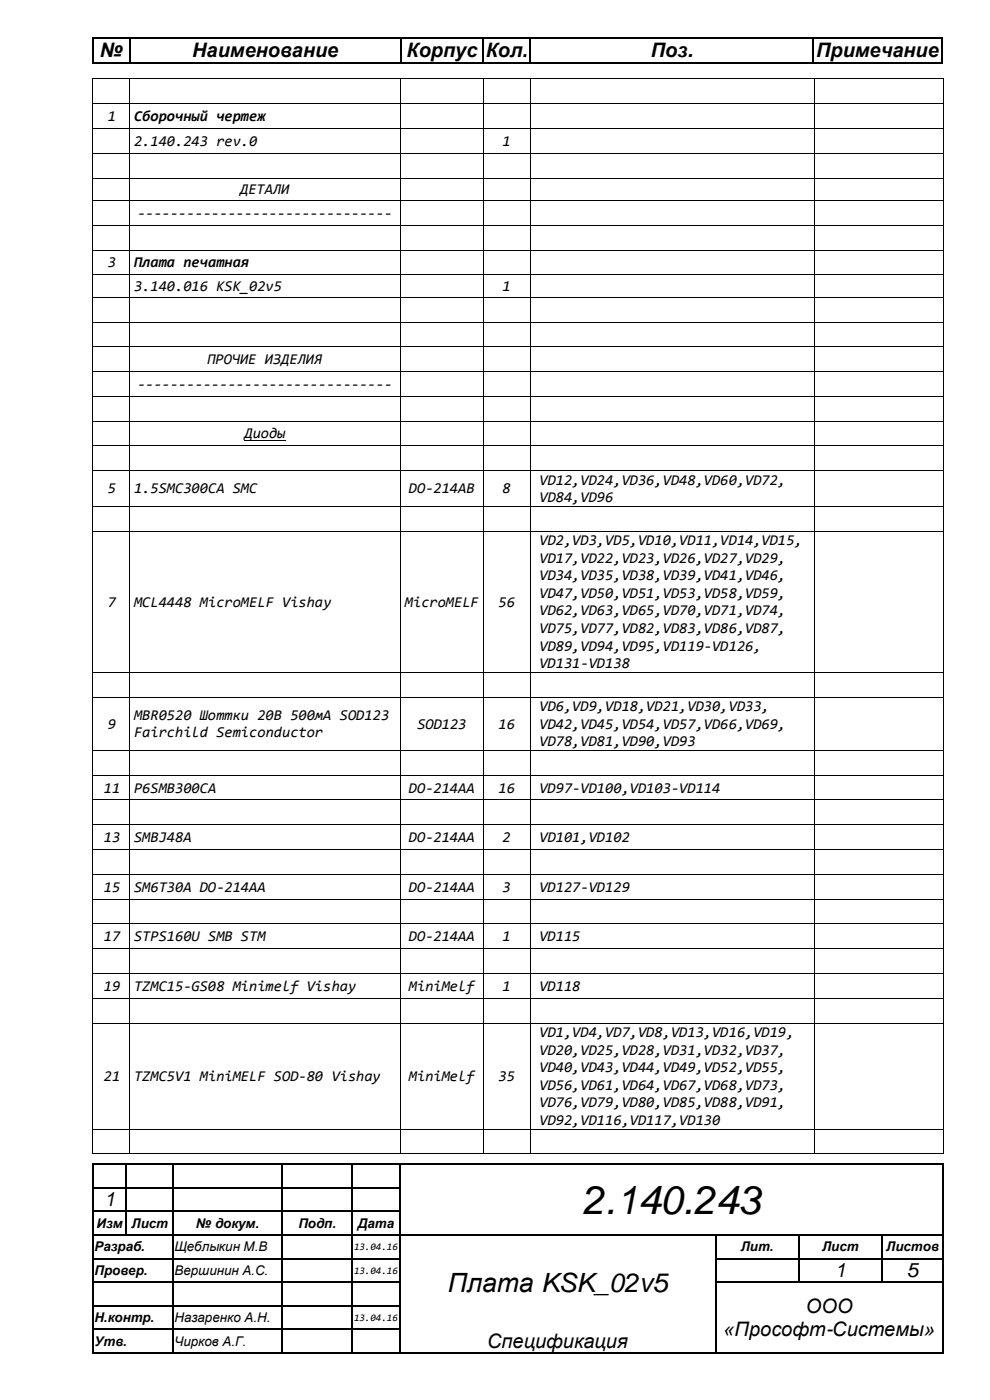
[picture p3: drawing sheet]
<svg xmlns="http://www.w3.org/2000/svg" width="210mm" height="297mm" viewBox="0 0 210 297" stroke-linecap="round" stroke-linejoin="round" font-family="sans-serif">
<defs><g id="words">
<text font-size="8.5" x="123.6" y="257.5">2.140.243</text>
<text font-size="5.6" x="95" y="274.1">Плата KSK_02v5</text>
<g font-size="4.2">
<text x="21.2" y="12.1">№</text>
<text x="40.8" y="12.1">Наименование</text>
<text x="86.3" y="12.1">Корпус</text>
<text x="103.1" y="12.1">Кол.</text>
<text x="138.1" y="12.1">Поз.</text>
<text x="173.1" y="12.1">Примечание</text>
<text x="22.1" y="256">1</text>
<text x="177.1" y="271">1</text>
<text x="192.4" y="271">5</text>
<text x="171" y="278.6">ООО</text>
<text x="103.4" y="286">Спецификация</text>
<text x="153.5" y="283.4">«Прософт-Системы»</text>
</g>
<g font-size="3.2">
<text x="22.9" y="25.7">1</text>
<text x="28.5" y="25.7">Сборочный чертеж</text>
<text x="28.5" y="30.9">2.140.243 rev.0</text>
<text x="106.6" y="30.9">1</text>
<text x="51" y="41.2">ДЕТАЛИ</text>
<text x="29.1" y="46.2">-------------------------------</text>
<text x="22.9" y="56.7">3</text>
<text x="28.5" y="56.7">Плата печатная</text>
<text x="28.5" y="61.7">3.140.016 KSK_02v5</text>
<text x="106.6" y="61.7">1</text>
<text x="44" y="77.2">ПРОЧИЕ ИЗДЕЛИЯ</text>
<text x="29.1" y="82.5">-------------------------------</text>
<text x="51.9" y="93">Диоды</text>
<text x="22.9" y="104.7">5</text>
<text x="28.5" y="104.7">1.5SMC300CA SMC</text>
<text x="86.8" y="104.7">DO-214AB</text>
<text x="106.6" y="104.7">8</text>
<text x="114.4" y="102.8">VD12,VD24,VD36,VD48,VD60,VD72,</text>
<text x="114.4" y="106.6">VD84,VD96</text>
<text x="114.4" y="115.7">VD2,VD3,VD5,VD10,VD11,VD14,VD15,</text>
<text x="114.4" y="119.4">VD17,VD22,VD23,VD26,VD27,VD29,</text>
<text x="114.4" y="123.1">VD34,VD35,VD38,VD39,VD41,VD46,</text>
<text x="22.9" y="128.7">7</text>
<text x="28.5" y="128.7">MCL4448 MicroMELF Vishay</text>
<text x="85.9" y="128.7">MicroMELF</text>
<text x="105.8" y="128.7">56</text>
<text x="114.4" y="126.8">VD47,VD50,VD51,VD53,VD58,VD59,</text>
<text x="114.4" y="130.6">VD62,VD63,VD65,VD70,VD71,VD74,</text>
<text x="114.4" y="134.3">VD75,VD77,VD82,VD83,VD86,VD87,</text>
<text x="114.4" y="138">VD89,VD94,VD95,VD119-VD126,</text>
<text x="114.4" y="141.7">VD131-VD138</text>
<text x="22.9" y="154.6">9</text>
<text x="28.5" y="152.8">MBR0520 Шоттки 20В 500мА SOD123</text>
<text x="88.5" y="154.6">SOD123</text>
<text x="105.8" y="154.6">16</text>
<text x="114.4" y="150.9">VD6,VD9,VD18,VD21,VD30,VD33,</text>
<text x="114.4" y="154.6">VD42,VD45,VD54,VD57,VD66,VD69,</text>
<text x="28.5" y="156.4">Fairchild Semiconductor</text>
<text x="114.4" y="158.3">VD78,VD81,VD90,VD93</text>
<text x="22.1" y="168.2">11</text>
<text x="28.5" y="168.2">P6SMB300CA</text>
<text x="86.8" y="168.2">DO-214AA</text>
<text x="105.8" y="168.2">16</text>
<text x="114.4" y="168.2">VD97-VD100,VD103-VD114</text>
<text x="22.1" y="178.7">13</text>
<text x="28.5" y="178.7">SMBJ48A</text>
<text x="86.8" y="178.7">DO-214AA</text>
<text x="106.6" y="178.7">2</text>
<text x="114.4" y="178.7">VD101,VD102</text>
<text x="22.1" y="189.2">15</text>
<text x="28.5" y="189.2">SM6T30A DO-214AA</text>
<text x="86.8" y="189.2">DO-214AA</text>
<text x="106.6" y="189.2">3</text>
<text x="114.4" y="189.2">VD127-VD129</text>
<text x="22.1" y="199.7">17</text>
<text x="28.5" y="199.7">STPS160U SMB STM</text>
<text x="86.8" y="199.7">DO-214AA</text>
<text x="106.6" y="199.7">1</text>
<text x="114.4" y="199.7">VD115</text>
<text x="22.1" y="210.2">19</text>
<text x="28.5" y="210.2">TZMC15-GS08 Minimelf Vishay</text>
<text x="86.8" y="210.2">MiniMelf</text>
<text x="106.6" y="210.2">1</text>
<text x="114.4" y="210.2">VD118</text>
<text x="114.4" y="220">VD1,VD4,VD7,VD8,VD13,VD16,VD19,</text>
<text x="114.4" y="223.8">VD20,VD25,VD28,VD31,VD32,VD37,</text>
<text x="114.4" y="227.5">VD40,VD43,VD44,VD49,VD52,VD55,</text>
<text x="22.1" y="229.4">21</text>
<text x="28.5" y="229.4">TZMC5V1 MiniMELF SOD-80 Vishay</text>
<text x="86.8" y="229.4">MiniMelf</text>
<text x="105.8" y="229.4">35</text>
<text x="114.4" y="231.2">VD56,VD61,VD64,VD67,VD68,VD73,</text>
<text x="114.4" y="234.9">VD76,VD79,VD80,VD85,VD88,VD91,</text>
<text x="114.4" y="238.6">VD92,VD116,VD117,VD130</text>
</g>
<g font-size="2.8">
<text x="20.5" y="260.5">Изм</text>
<text x="27.9" y="260.5">Лист</text>
<text x="41.6" y="260.5">№ докум.</text>
<text x="63.3" y="260.5">Подп.</text>
<text x="75.9" y="260.5">Дата</text>
<text x="20" y="265.5">Разраб.</text>
<text x="37" y="265.5">Щеблыкин М.В</text>
<text x="157.1" y="265.5">Лит.</text>
<text x="174.4" y="265.5">Лист</text>
<text x="188" y="265.5">Листов</text>
<text x="20" y="270.5">Провер.</text>
<text x="37" y="270.5">Вершинин А.С.</text>
<text x="20" y="280.5">Н.контр.</text>
<text x="37" y="280.5">Назаренко А.Н.</text>
<text x="20" y="285.5">Утв.</text>
<text x="37" y="285.5">Чирков А.Г.</text>
</g>
<g font-size="2.1">
<text x="75.1" y="265.2">13.04.16</text>
<text x="75.1" y="270.2">13.04.16</text>
<text x="75.1" y="280.2">13.04.16</text>
</g>
</g></defs>
<g fill="#000">
<path d="M19.6 8h.3v.3h-.3z" fill-rule="evenodd"/>
<path d="M19.6 8h.3v.3h-.3z" fill-rule="evenodd"/>
<path d="M19.6 13.2h.3v.2h-.3z" fill-rule="evenodd"/>
<path d="M19.6 13.2h.3v.2h-.3z" fill-rule="evenodd"/>
<path d="M19.6 16.6h.2v.2h-.2z" fill-rule="evenodd"/>
<path d="M19.6 16.6h.2v.2h-.2z" fill-rule="evenodd"/>
<path d="M27.4 16.6h.1v.2h-.1z" fill-rule="evenodd"/>
<path d="M27.4 8h.3v.3h-.3z" fill-rule="evenodd"/>
<path d="M27.4 13.2h.3v.2h-.3z" fill-rule="evenodd"/>
<path d="M84.9 8h.2v.3h-.2z" fill-rule="evenodd"/>
<path d="M84.9 13.2h.2v.2h-.2z" fill-rule="evenodd"/>
<path d="M84.9 16.6h.2v.2h-.2z" fill-rule="evenodd"/>
<path d="M102.4 8h.2v.3h-.2z" fill-rule="evenodd"/>
<path d="M102.4 13.2h.2v.2h-.2z" fill-rule="evenodd"/>
<path d="M102.4 16.6h.1v.2h-.1z" fill-rule="evenodd"/>
<path d="M112.4 8h.2v.3h-.2z" fill-rule="evenodd"/>
<path d="M112.4 13.2h.2v.2h-.2z" fill-rule="evenodd"/>
<path d="M112.4 16.6h.2v.2h-.2z" fill-rule="evenodd"/>
<path d="M172.4 8h.3v.3h-.3z" fill-rule="evenodd"/>
<path d="M172.4 13.2h.3v.2h-.3z" fill-rule="evenodd"/>
<path d="M172.7 16.6h.1v.2h-.1z" fill-rule="evenodd"/>
<path d="M199.6 8h.3v.3h-.3z" fill-rule="evenodd"/>
<path d="M199.6 8h.3v.3h-.3z" fill-rule="evenodd"/>
<path d="M199.6 13.2h.3v.2h-.3z" fill-rule="evenodd"/>
<path d="M199.6 13.2h.3v.2h-.3z" fill-rule="evenodd"/>
<path d="M200.1 16.6h.2v.2h-.2z" fill-rule="evenodd"/>
<path d="M200.1 16.6h.2v.2h-.2z" fill-rule="evenodd"/>
<path d="M19.6 21.9h.2v.2h-.2z" fill-rule="evenodd"/>
<path d="M19.6 27.2h.2v.2h-.2z" fill-rule="evenodd"/>
<path d="M19.6 32.4h.2v.2h-.2z" fill-rule="evenodd"/>
<path d="M19.6 37.7h.2v.2h-.2z" fill-rule="evenodd"/>
<path d="M27.4 21.9h.1v.2h-.1z" fill-rule="evenodd"/>
<path d="M27.4 27.2h.1v.2h-.1z" fill-rule="evenodd"/>
<path d="M27.4 32.4h.1v.2h-.1z" fill-rule="evenodd"/>
<path d="M27.4 37.7h.1v.2h-.1z" fill-rule="evenodd"/>
<path d="M84.9 21.9h.2v.2h-.2z" fill-rule="evenodd"/>
<path d="M84.9 27.2h.2v.2h-.2z" fill-rule="evenodd"/>
<path d="M84.9 32.4h.2v.2h-.2z" fill-rule="evenodd"/>
<path d="M84.9 37.7h.2v.2h-.2z" fill-rule="evenodd"/>
<path d="M102.4 21.9h.1v.2h-.1z" fill-rule="evenodd"/>
<path d="M102.4 27.2h.1v.2h-.1z" fill-rule="evenodd"/>
<path d="M102.4 32.4h.1v.2h-.1z" fill-rule="evenodd"/>
<path d="M102.4 37.7h.1v.2h-.1z" fill-rule="evenodd"/>
<path d="M112.4 21.9h.2v.2h-.2z" fill-rule="evenodd"/>
<path d="M112.4 27.2h.2v.2h-.2z" fill-rule="evenodd"/>
<path d="M112.4 32.4h.2v.2h-.2z" fill-rule="evenodd"/>
<path d="M112.4 37.7h.2v.2h-.2z" fill-rule="evenodd"/>
<path d="M172.7 21.9h.1v.2h-.1z" fill-rule="evenodd"/>
<path d="M172.7 27.2h.1v.2h-.1z" fill-rule="evenodd"/>
<path d="M172.7 32.4h.1v.2h-.1z" fill-rule="evenodd"/>
<path d="M172.7 37.7h.1v.2h-.1z" fill-rule="evenodd"/>
<path d="M200.1 21.9h.2v.2h-.2z" fill-rule="evenodd"/>
<path d="M200.1 27.2h.2v.2h-.2z" fill-rule="evenodd"/>
<path d="M200.1 32.4h.2v.2h-.2z" fill-rule="evenodd"/>
<path d="M200.1 37.7h.2v.2h-.2z" fill-rule="evenodd"/>
<path d="M19.6 42.4h.2v.2h-.2z" fill-rule="evenodd"/>
<path d="M19.6 47.7h.2v.2h-.2z" fill-rule="evenodd"/>
<path d="M19.6 53h.2v.1h-.2z" fill-rule="evenodd"/>
<path d="M19.6 58.2h.2v.2h-.2z" fill-rule="evenodd"/>
<path d="M27.4 42.4h.1v.2h-.1z" fill-rule="evenodd"/>
<path d="M27.4 47.7h.1v.2h-.1z" fill-rule="evenodd"/>
<path d="M27.4 53h.1v.1h-.1z" fill-rule="evenodd"/>
<path d="M27.4 58.2h.1v.2h-.1z" fill-rule="evenodd"/>
<path d="M84.9 42.4h.2v.2h-.2z" fill-rule="evenodd"/>
<path d="M84.9 47.7h.2v.2h-.2z" fill-rule="evenodd"/>
<path d="M84.9 53h.2v.1h-.2z" fill-rule="evenodd"/>
<path d="M84.9 58.2h.2v.2h-.2z" fill-rule="evenodd"/>
<path d="M102.4 42.4h.1v.2h-.1z" fill-rule="evenodd"/>
<path d="M102.4 47.7h.1v.2h-.1z" fill-rule="evenodd"/>
<path d="M102.4 53h.1v.1h-.1z" fill-rule="evenodd"/>
<path d="M102.4 58.2h.1v.2h-.1z" fill-rule="evenodd"/>
<path d="M112.4 42.4h.2v.2h-.2z" fill-rule="evenodd"/>
<path d="M112.4 47.7h.2v.2h-.2z" fill-rule="evenodd"/>
<path d="M112.4 53h.2v.1h-.2z" fill-rule="evenodd"/>
<path d="M112.4 58.2h.2v.2h-.2z" fill-rule="evenodd"/>
<path d="M172.7 42.4h.1v.2h-.1z" fill-rule="evenodd"/>
<path d="M172.7 47.7h.1v.2h-.1z" fill-rule="evenodd"/>
<path d="M172.7 53h.1v.1h-.1z" fill-rule="evenodd"/>
<path d="M172.7 58.2h.1v.2h-.1z" fill-rule="evenodd"/>
<path d="M200.1 42.4h.2v.2h-.2z" fill-rule="evenodd"/>
<path d="M200.1 47.7h.2v.2h-.2z" fill-rule="evenodd"/>
<path d="M200.1 53h.2v.1h-.2z" fill-rule="evenodd"/>
<path d="M200.1 58.2h.2v.2h-.2z" fill-rule="evenodd"/>
<path d="M19.6 63h.2v.1h-.2z" fill-rule="evenodd"/>
<path d="M19.6 68.2h.2v.2h-.2z" fill-rule="evenodd"/>
<path d="M19.6 73.5h.2v.2h-.2z" fill-rule="evenodd"/>
<path d="M19.6 78.7h.2v.2h-.2z" fill-rule="evenodd"/>
<path d="M27.4 63h.1v.1h-.1z" fill-rule="evenodd"/>
<path d="M27.4 68.2h.1v.2h-.1z" fill-rule="evenodd"/>
<path d="M27.4 73.5h.1v.2h-.1z" fill-rule="evenodd"/>
<path d="M27.4 78.7h.1v.2h-.1z" fill-rule="evenodd"/>
<path d="M84.9 63h.2v.1h-.2z" fill-rule="evenodd"/>
<path d="M84.9 68.2h.2v.2h-.2z" fill-rule="evenodd"/>
<path d="M84.9 73.5h.2v.2h-.2z" fill-rule="evenodd"/>
<path d="M84.9 78.7h.2v.2h-.2z" fill-rule="evenodd"/>
<path d="M102.4 63h.1v.1h-.1z" fill-rule="evenodd"/>
<path d="M102.4 68.2h.1v.2h-.1z" fill-rule="evenodd"/>
<path d="M102.4 73.5h.1v.2h-.1z" fill-rule="evenodd"/>
<path d="M102.4 78.7h.1v.2h-.1z" fill-rule="evenodd"/>
<path d="M112.4 63h.2v.1h-.2z" fill-rule="evenodd"/>
<path d="M112.4 68.2h.2v.2h-.2z" fill-rule="evenodd"/>
<path d="M112.4 73.5h.2v.2h-.2z" fill-rule="evenodd"/>
<path d="M112.4 78.7h.2v.2h-.2z" fill-rule="evenodd"/>
<path d="M172.7 63h.1v.1h-.1z" fill-rule="evenodd"/>
<path d="M172.7 68.2h.1v.2h-.1z" fill-rule="evenodd"/>
<path d="M172.7 73.5h.1v.2h-.1z" fill-rule="evenodd"/>
<path d="M172.7 78.7h.1v.2h-.1z" fill-rule="evenodd"/>
<path d="M200.1 63h.2v.1h-.2z" fill-rule="evenodd"/>
<path d="M200.1 68.2h.2v.2h-.2z" fill-rule="evenodd"/>
<path d="M200.1 73.5h.2v.2h-.2z" fill-rule="evenodd"/>
<path d="M200.1 78.7h.2v.2h-.2z" fill-rule="evenodd"/>
<path d="M19.6 84h.2v.2h-.2z" fill-rule="evenodd"/>
<path d="M19.6 89.3h.2v.1h-.2z" fill-rule="evenodd"/>
<path d="M19.6 94.5h.2v.2h-.2z" fill-rule="evenodd"/>
<path d="M19.6 99.8h.2v.2h-.2z" fill-rule="evenodd"/>
<path d="M27.4 84h.1v.2h-.1z" fill-rule="evenodd"/>
<path d="M27.4 89.3h.1v.1h-.1z" fill-rule="evenodd"/>
<path d="M27.4 94.5h.1v.2h-.1z" fill-rule="evenodd"/>
<path d="M27.4 99.8h.1v.2h-.1z" fill-rule="evenodd"/>
<path d="M84.9 84h.2v.2h-.2z" fill-rule="evenodd"/>
<path d="M84.9 89.3h.2v.1h-.2z" fill-rule="evenodd"/>
<path d="M84.9 94.5h.2v.2h-.2z" fill-rule="evenodd"/>
<path d="M84.9 99.8h.2v.2h-.2z" fill-rule="evenodd"/>
<path d="M102.4 84h.1v.2h-.1z" fill-rule="evenodd"/>
<path d="M102.4 89.3h.1v.1h-.1z" fill-rule="evenodd"/>
<path d="M102.4 94.5h.1v.2h-.1z" fill-rule="evenodd"/>
<path d="M102.4 99.8h.1v.2h-.1z" fill-rule="evenodd"/>
<path d="M112.4 84h.2v.2h-.2z" fill-rule="evenodd"/>
<path d="M112.4 89.3h.2v.1h-.2z" fill-rule="evenodd"/>
<path d="M112.4 94.5h.2v.2h-.2z" fill-rule="evenodd"/>
<path d="M112.4 99.8h.2v.2h-.2z" fill-rule="evenodd"/>
<path d="M172.7 84h.1v.2h-.1z" fill-rule="evenodd"/>
<path d="M172.7 89.3h.1v.1h-.1z" fill-rule="evenodd"/>
<path d="M172.7 94.5h.1v.2h-.1z" fill-rule="evenodd"/>
<path d="M172.7 99.8h.1v.2h-.1z" fill-rule="evenodd"/>
<path d="M200.1 84h.2v.2h-.2z" fill-rule="evenodd"/>
<path d="M200.1 89.3h.2v.1h-.2z" fill-rule="evenodd"/>
<path d="M200.1 94.5h.2v.2h-.2z" fill-rule="evenodd"/>
<path d="M200.1 99.8h.2v.2h-.2z" fill-rule="evenodd"/>
<path d="M19.6 107.4h.2v.1h-.2z" fill-rule="evenodd"/>
<path d="M19.6 112.7h.2v.1h-.2z" fill-rule="evenodd"/>
<path d="M27.4 107.4h.1v.1h-.1z" fill-rule="evenodd"/>
<path d="M27.4 112.7h.1v.1h-.1z" fill-rule="evenodd"/>
<path d="M84.9 107.4h.2v.1h-.2z" fill-rule="evenodd"/>
<path d="M84.9 112.7h.2v.1h-.2z" fill-rule="evenodd"/>
<path d="M102.4 107.4h.1v.1h-.1z" fill-rule="evenodd"/>
<path d="M102.4 112.7h.1v.1h-.1z" fill-rule="evenodd"/>
<path d="M112.4 107.4h.2v.1h-.2z" fill-rule="evenodd"/>
<path d="M112.4 112.7h.2v.1h-.2z" fill-rule="evenodd"/>
<path d="M172.7 107.4h.1v.1h-.1z" fill-rule="evenodd"/>
<path d="M172.7 112.7h.1v.1h-.1z" fill-rule="evenodd"/>
<path d="M200.1 107.4h.2v.1h-.2z" fill-rule="evenodd"/>
<path d="M200.1 112.7h.2v.1h-.2z" fill-rule="evenodd"/>
<path d="M19.6 142.6h.2v.1h-.2z" fill-rule="evenodd"/>
<path d="M19.6 147.8h.2v.2h-.2z" fill-rule="evenodd"/>
<path d="M19.6 159.2h.2v.1h-.2z" fill-rule="evenodd"/>
<path d="M27.4 142.6h.1v.1h-.1z" fill-rule="evenodd"/>
<path d="M27.4 147.8h.1v.2h-.1z" fill-rule="evenodd"/>
<path d="M27.4 159.2h.1v.1h-.1z" fill-rule="evenodd"/>
<path d="M84.9 142.6h.2v.1h-.2z" fill-rule="evenodd"/>
<path d="M84.9 147.8h.2v.2h-.2z" fill-rule="evenodd"/>
<path d="M84.9 159.2h.2v.1h-.2z" fill-rule="evenodd"/>
<path d="M102.4 142.6h.1v.1h-.1z" fill-rule="evenodd"/>
<path d="M102.4 147.8h.1v.2h-.1z" fill-rule="evenodd"/>
<path d="M102.4 159.2h.1v.1h-.1z" fill-rule="evenodd"/>
<path d="M112.4 142.6h.2v.1h-.2z" fill-rule="evenodd"/>
<path d="M112.4 147.8h.2v.2h-.2z" fill-rule="evenodd"/>
<path d="M112.4 159.2h.2v.1h-.2z" fill-rule="evenodd"/>
<path d="M172.7 142.6h.1v.1h-.1z" fill-rule="evenodd"/>
<path d="M172.7 147.8h.1v.2h-.1z" fill-rule="evenodd"/>
<path d="M172.7 159.2h.1v.1h-.1z" fill-rule="evenodd"/>
<path d="M200.1 142.6h.2v.1h-.2z" fill-rule="evenodd"/>
<path d="M200.1 147.8h.2v.2h-.2z" fill-rule="evenodd"/>
<path d="M200.1 159.2h.2v.1h-.2z" fill-rule="evenodd"/>
<path d="M19.6 164.4h.2v.2h-.2z" fill-rule="evenodd"/>
<path d="M19.6 169.7h.2v.1h-.2z" fill-rule="evenodd"/>
<path d="M19.6 174.9h.2v.2h-.2z" fill-rule="evenodd"/>
<path d="M27.4 164.4h.1v.2h-.1z" fill-rule="evenodd"/>
<path d="M27.4 169.7h.1v.1h-.1z" fill-rule="evenodd"/>
<path d="M27.4 174.9h.1v.2h-.1z" fill-rule="evenodd"/>
<path d="M84.9 164.4h.2v.2h-.2z" fill-rule="evenodd"/>
<path d="M84.9 169.7h.2v.1h-.2z" fill-rule="evenodd"/>
<path d="M84.9 174.9h.2v.2h-.2z" fill-rule="evenodd"/>
<path d="M102.4 164.4h.1v.2h-.1z" fill-rule="evenodd"/>
<path d="M102.4 169.7h.1v.1h-.1z" fill-rule="evenodd"/>
<path d="M102.4 174.9h.1v.2h-.1z" fill-rule="evenodd"/>
<path d="M112.4 164.4h.2v.2h-.2z" fill-rule="evenodd"/>
<path d="M112.4 169.7h.2v.1h-.2z" fill-rule="evenodd"/>
<path d="M112.4 174.9h.2v.2h-.2z" fill-rule="evenodd"/>
<path d="M172.7 164.4h.1v.2h-.1z" fill-rule="evenodd"/>
<path d="M172.7 169.7h.1v.1h-.1z" fill-rule="evenodd"/>
<path d="M172.7 174.9h.1v.2h-.1z" fill-rule="evenodd"/>
<path d="M200.1 164.4h.2v.2h-.2z" fill-rule="evenodd"/>
<path d="M200.1 169.7h.2v.1h-.2z" fill-rule="evenodd"/>
<path d="M200.1 174.9h.2v.2h-.2z" fill-rule="evenodd"/>
<path d="M19.6 180.2h.2v.2h-.2z" fill-rule="evenodd"/>
<path d="M19.6 185.4h.2v.2h-.2z" fill-rule="evenodd"/>
<path d="M19.6 190.7h.2v.2h-.2z" fill-rule="evenodd"/>
<path d="M19.6 196h.2v.1h-.2z" fill-rule="evenodd"/>
<path d="M27.4 180.2h.1v.2h-.1z" fill-rule="evenodd"/>
<path d="M27.4 185.4h.1v.2h-.1z" fill-rule="evenodd"/>
<path d="M27.4 190.7h.1v.2h-.1z" fill-rule="evenodd"/>
<path d="M27.4 196h.1v.1h-.1z" fill-rule="evenodd"/>
<path d="M84.9 180.2h.2v.2h-.2z" fill-rule="evenodd"/>
<path d="M84.9 185.4h.2v.2h-.2z" fill-rule="evenodd"/>
<path d="M84.9 190.7h.2v.2h-.2z" fill-rule="evenodd"/>
<path d="M84.9 196h.2v.1h-.2z" fill-rule="evenodd"/>
<path d="M102.4 180.2h.1v.2h-.1z" fill-rule="evenodd"/>
<path d="M102.4 185.4h.1v.2h-.1z" fill-rule="evenodd"/>
<path d="M102.4 190.7h.1v.2h-.1z" fill-rule="evenodd"/>
<path d="M102.4 196h.1v.1h-.1z" fill-rule="evenodd"/>
<path d="M112.4 180.2h.2v.2h-.2z" fill-rule="evenodd"/>
<path d="M112.4 185.4h.2v.2h-.2z" fill-rule="evenodd"/>
<path d="M112.4 190.7h.2v.2h-.2z" fill-rule="evenodd"/>
<path d="M112.4 196h.2v.1h-.2z" fill-rule="evenodd"/>
<path d="M172.7 180.2h.1v.2h-.1z" fill-rule="evenodd"/>
<path d="M172.7 185.4h.1v.2h-.1z" fill-rule="evenodd"/>
<path d="M172.7 190.7h.1v.2h-.1z" fill-rule="evenodd"/>
<path d="M172.7 196h.1v.1h-.1z" fill-rule="evenodd"/>
<path d="M200.1 180.2h.2v.2h-.2z" fill-rule="evenodd"/>
<path d="M200.1 185.4h.2v.2h-.2z" fill-rule="evenodd"/>
<path d="M200.1 190.7h.2v.2h-.2z" fill-rule="evenodd"/>
<path d="M200.1 196h.2v.1h-.2z" fill-rule="evenodd"/>
<path d="M19.6 201.2h.2v.2h-.2z" fill-rule="evenodd"/>
<path d="M19.6 206.5h.2v.2h-.2z" fill-rule="evenodd"/>
<path d="M19.6 211.7h.2v.2h-.2z" fill-rule="evenodd"/>
<path d="M19.6 217h.2v.2h-.2z" fill-rule="evenodd"/>
<path d="M27.4 201.2h.1v.2h-.1z" fill-rule="evenodd"/>
<path d="M27.4 206.5h.1v.2h-.1z" fill-rule="evenodd"/>
<path d="M27.4 211.7h.1v.2h-.1z" fill-rule="evenodd"/>
<path d="M27.4 217h.1v.2h-.1z" fill-rule="evenodd"/>
<path d="M84.9 201.2h.2v.2h-.2z" fill-rule="evenodd"/>
<path d="M84.9 206.5h.2v.2h-.2z" fill-rule="evenodd"/>
<path d="M84.9 211.7h.2v.2h-.2z" fill-rule="evenodd"/>
<path d="M84.9 217h.2v.2h-.2z" fill-rule="evenodd"/>
<path d="M102.4 201.2h.1v.2h-.1z" fill-rule="evenodd"/>
<path d="M102.4 206.5h.1v.2h-.1z" fill-rule="evenodd"/>
<path d="M102.4 211.7h.1v.2h-.1z" fill-rule="evenodd"/>
<path d="M102.4 217h.1v.2h-.1z" fill-rule="evenodd"/>
<path d="M112.4 201.2h.2v.2h-.2z" fill-rule="evenodd"/>
<path d="M112.4 206.5h.2v.2h-.2z" fill-rule="evenodd"/>
<path d="M112.4 211.7h.2v.2h-.2z" fill-rule="evenodd"/>
<path d="M112.4 217h.2v.2h-.2z" fill-rule="evenodd"/>
<path d="M172.7 201.2h.1v.2h-.1z" fill-rule="evenodd"/>
<path d="M172.7 206.5h.1v.2h-.1z" fill-rule="evenodd"/>
<path d="M172.7 211.7h.1v.2h-.1z" fill-rule="evenodd"/>
<path d="M172.7 217h.1v.2h-.1z" fill-rule="evenodd"/>
<path d="M200.1 201.2h.2v.2h-.2z" fill-rule="evenodd"/>
<path d="M200.1 206.5h.2v.2h-.2z" fill-rule="evenodd"/>
<path d="M200.1 211.7h.2v.2h-.2z" fill-rule="evenodd"/>
<path d="M200.1 217h.2v.2h-.2z" fill-rule="evenodd"/>
<path d="M19.6 239.5h.2v.1h-.2z" fill-rule="evenodd"/>
<path d="M27.4 239.5h.1v.1h-.1z" fill-rule="evenodd"/>
<path d="M84.9 239.5h.2v.1h-.2z" fill-rule="evenodd"/>
<path d="M102.4 239.5h.1v.1h-.1z" fill-rule="evenodd"/>
<path d="M112.4 239.5h.2v.1h-.2z" fill-rule="evenodd"/>
<path d="M172.7 239.5h.1v.1h-.1z" fill-rule="evenodd"/>
<path d="M200.1 239.5h.2v.1h-.2z" fill-rule="evenodd"/>
<path d="M19.6 246.8h.3v.3h-.3z" fill-rule="evenodd"/>
<path d="M19.6 246.8h.3v.3h-.3z" fill-rule="evenodd"/>
<path d="M19.6 251.9h.3v.2h-.3z" fill-rule="evenodd"/>
<path d="M19.6 256.9h.3v.2h-.3z" fill-rule="evenodd"/>
<path d="M19.6 244.7h.2v.2h-.2z" fill-rule="evenodd"/>
<path d="M19.6 244.7h.2v.2h-.2z" fill-rule="evenodd"/>
<path d="M26.6 246.8h.3v.3h-.3z" fill-rule="evenodd"/>
<path d="M26.6 251.9h.3v.2h-.3z" fill-rule="evenodd"/>
<path d="M26.6 256.9h.3v.2h-.3z" fill-rule="evenodd"/>
<path d="M27.4 244.7h.1v.2h-.1z" fill-rule="evenodd"/>
<path d="M36.6 246.8h.3v.3h-.3z" fill-rule="evenodd"/>
<path d="M36.6 251.9h.3v.2h-.3z" fill-rule="evenodd"/>
<path d="M36.6 256.9h.3v.2h-.3z" fill-rule="evenodd"/>
<path d="M59.6 246.8h.3v.3h-.3z" fill-rule="evenodd"/>
<path d="M59.6 251.9h.3v.2h-.3z" fill-rule="evenodd"/>
<path d="M59.6 256.9h.3v.2h-.3z" fill-rule="evenodd"/>
<path d="M74.7 246.8h.2v.3h-.2z" fill-rule="evenodd"/>
<path d="M74.7 251.9h.2v.2h-.2z" fill-rule="evenodd"/>
<path d="M74.7 256.9h.2v.2h-.2z" fill-rule="evenodd"/>
<path d="M84.6 246.8h.3v.3h-.3z" fill-rule="evenodd"/>
<path d="M84.6 251.9h.3v.2h-.3z" fill-rule="evenodd"/>
<path d="M84.6 256.9h.3v.2h-.3z" fill-rule="evenodd"/>
<path d="M84.9 244.7h.2v.2h-.2z" fill-rule="evenodd"/>
<path d="M102.4 244.7h.1v.2h-.1z" fill-rule="evenodd"/>
<path d="M112.4 244.7h.2v.2h-.2z" fill-rule="evenodd"/>
<path d="M172.7 244.7h.1v.2h-.1z" fill-rule="evenodd"/>
<path d="M199.9 246.8h.3v.3h-.3z" fill-rule="evenodd"/>
<path d="M199.9 246.8h.3v.3h-.3z" fill-rule="evenodd"/>
<path d="M199.9 251.9h.3v.2h-.3z" fill-rule="evenodd"/>
<path d="M199.9 256.9h.3v.2h-.3z" fill-rule="evenodd"/>
<path d="M200.1 244.7h.2v.2h-.2z" fill-rule="evenodd"/>
<path d="M200.1 244.7h.2v.2h-.2z" fill-rule="evenodd"/>
<path d="M19.6 261.9h.3v.2h-.3z" fill-rule="evenodd"/>
<path d="M19.6 266.9h.3v.3h-.3z" fill-rule="evenodd"/>
<path d="M19.6 271.9h.3v.3h-.3z" fill-rule="evenodd"/>
<path d="M19.6 276.9h.3v.3h-.3z" fill-rule="evenodd"/>
<path d="M26.6 261.9h.3v.2h-.3z" fill-rule="evenodd"/>
<path d="M36.6 261.9h.3v.2h-.3z" fill-rule="evenodd"/>
<path d="M36.6 266.9h.3v.3h-.3z" fill-rule="evenodd"/>
<path d="M36.6 271.9h.3v.3h-.3z" fill-rule="evenodd"/>
<path d="M36.6 276.9h.3v.3h-.3z" fill-rule="evenodd"/>
<path d="M59.6 261.9h.3v.2h-.3z" fill-rule="evenodd"/>
<path d="M59.6 266.9h.3v.3h-.3z" fill-rule="evenodd"/>
<path d="M59.6 271.9h.3v.3h-.3z" fill-rule="evenodd"/>
<path d="M59.6 276.9h.3v.3h-.3z" fill-rule="evenodd"/>
<path d="M74.7 261.9h.2v.2h-.2z" fill-rule="evenodd"/>
<path d="M74.7 266.9h.2v.3h-.2z" fill-rule="evenodd"/>
<path d="M74.7 271.9h.2v.3h-.2z" fill-rule="evenodd"/>
<path d="M74.7 276.9h.2v.3h-.2z" fill-rule="evenodd"/>
<path d="M84.6 261.9h.3v.2h-.3z" fill-rule="evenodd"/>
<path d="M84.6 266.9h.3v.3h-.3z" fill-rule="evenodd"/>
<path d="M84.6 271.9h.3v.3h-.3z" fill-rule="evenodd"/>
<path d="M84.6 276.9h.3v.3h-.3z" fill-rule="evenodd"/>
<path d="M151.7 261.9h.2v.2h-.2z" fill-rule="evenodd"/>
<path d="M151.7 266.9h.2v.3h-.2z" fill-rule="evenodd"/>
<path d="M151.7 271.9h.2v.3h-.2z" fill-rule="evenodd"/>
<path d="M151.7 276.9h.2v.3h-.2z" fill-rule="evenodd"/>
<path d="M169.3 261.9h.3v.2h-.3z" fill-rule="evenodd"/>
<path d="M169.3 266.9h.3v.3h-.3z" fill-rule="evenodd"/>
<path d="M169.3 271.9h.3v.3h-.3z" fill-rule="evenodd"/>
<path d="M187 261.9h.2v.2h-.2z" fill-rule="evenodd"/>
<path d="M187 266.9h.2v.3h-.2z" fill-rule="evenodd"/>
<path d="M187 271.9h.2v.3h-.2z" fill-rule="evenodd"/>
<path d="M199.9 261.9h.3v.2h-.3z" fill-rule="evenodd"/>
<path d="M199.9 266.9h.3v.3h-.3z" fill-rule="evenodd"/>
<path d="M199.9 271.9h.3v.3h-.3z" fill-rule="evenodd"/>
<path d="M199.9 276.9h.3v.3h-.3z" fill-rule="evenodd"/>
<path d="M19.6 281.9h.3v.3h-.3z" fill-rule="evenodd"/>
<path d="M19.6 286.9h.3v.3h-.3z" fill-rule="evenodd"/>
<path d="M19.6 286.9h.3v.3h-.3z" fill-rule="evenodd"/>
<path d="M36.6 281.9h.3v.3h-.3z" fill-rule="evenodd"/>
<path d="M36.6 286.9h.3v.3h-.3z" fill-rule="evenodd"/>
<path d="M59.6 281.9h.3v.3h-.3z" fill-rule="evenodd"/>
<path d="M59.6 286.9h.3v.3h-.3z" fill-rule="evenodd"/>
<path d="M74.7 281.9h.2v.3h-.2z" fill-rule="evenodd"/>
<path d="M74.7 286.9h.2v.3h-.2z" fill-rule="evenodd"/>
<path d="M84.6 281.9h.3v.3h-.3z" fill-rule="evenodd"/>
<path d="M84.6 286.9h.3v.3h-.3z" fill-rule="evenodd"/>
<path d="M151.7 281.9h.2v.3h-.2z" fill-rule="evenodd"/>
<path d="M151.7 286.9h.2v.3h-.2z" fill-rule="evenodd"/>
<path d="M199.9 281.9h.3v.3h-.3z" fill-rule="evenodd"/>
<path d="M199.9 286.9h.3v.3h-.3z" fill-rule="evenodd"/>
<path d="M199.9 286.9h.3v.3h-.3z" fill-rule="evenodd"/>
</g>
<g fill="none" stroke="#000" stroke-width=".25">
<path d="M19.7 8.3v4.9M19.9 8.1h7.5M19.9 13.3h7.5M27.5 8.3v4.9M27.7 8.1h57.2M27.7 13.3h57.2M85 8.3v4.9M85.1 8.1h17.3M85.1 13.3h17.3M102.5 8.3v4.9M102.6 8.1h9.8M102.6 13.3h9.8"/>
<path d="M112.5 8.3v4.9M112.6 8.1h59.8M112.6 13.3h59.8M172.5 8.3v4.9M172.7 8.1h26.9M172.7 13.3h26.9M199.8 8.3v4.9M19.7 247.1v4.8M19.7 252.1v4.8M19.7 257.1v4.8M19.9 247h6.7M19.9 252h6.7"/>
<path d="M19.9 257h6.7M26.8 247.1v4.8M26.8 252.1v4.8M26.8 257.1v4.8M26.9 247h9.7M26.9 252h9.7M26.9 257h9.7M36.8 247.1v4.8M36.8 252.1v4.8M36.8 257.1v4.8M36.9 247h22.7M36.9 252h22.7"/>
<path d="M36.9 257h22.7M59.7 247.1v4.8M59.7 252.1v4.8M59.7 257.1v4.8M59.9 247h14.7M59.9 252h14.7M59.9 257h14.7M74.8 247.1v4.8M74.8 252.1v4.8M74.8 257.1v4.8M74.9 247h9.7M74.9 252h9.7"/>
<path d="M74.9 257h9.7M84.8 247.1v4.8M84.8 252.1v4.8M84.8 257.1v4.8M84.9 247h115M200.1 247.1v4.8M200.1 252.1v4.8M200.1 257.1v4.8M19.7 262.1v4.8M19.7 267.2v4.7M19.7 272.2v4.7M19.7 277.2v4.7"/>
<path d="M19.9 262h6.7M19.9 267h16.7M19.9 272h16.7M19.9 277h16.7M26.9 262h9.7M36.8 262.1v4.8M36.8 267.2v4.7M36.8 272.2v4.7M36.8 277.2v4.7M36.9 262h22.7M36.9 267h22.7M36.9 272h22.7"/>
<path d="M36.9 277h22.7M59.7 262.1v4.8M59.7 267.2v4.7M59.7 272.2v4.7M59.7 277.2v4.7M59.9 262h14.7M59.9 267h14.7M59.9 272h14.7M59.9 277h14.7M74.8 262.1v4.8M74.8 267.2v4.7M74.8 272.2v4.7"/>
<path d="M74.8 277.2v4.7M74.9 262h9.7M74.9 267h9.7M74.9 272h9.7M74.9 277h9.7M84.8 262.1v4.8M84.8 267.2v4.7M84.8 272.2v4.7M84.8 277.2v4.7M84.9 262h66.8M151.8 262.1v4.8M151.8 267.2v4.7"/>
<path d="M151.8 272.2v4.7M151.8 277.2v4.7M151.9 262h17.4M151.9 267h17.4M151.9 272h17.4M169.5 262.1v4.8M169.5 267.2v4.7M169.6 262h17.4M169.6 267h17.4M169.6 272h17.4M187.1 262.1v4.8M187.1 267.2v4.7"/>
<path d="M187.2 262h12.7M187.2 267h12.7M187.2 272h12.7M200.1 262.1v4.8M200.1 267.2v4.7M200.1 272.2v4.7M200.1 277.2v4.7M19.7 282.2v4.7M19.9 282.1h16.7M19.9 287.1h16.7M36.8 282.2v4.7M36.9 282.1h22.7"/>
<path d="M36.9 287.1h22.7M59.7 282.2v4.7M59.9 282.1h14.7M59.9 287.1h14.7M74.8 282.2v4.7M74.9 282.1h9.7M74.9 287.1h9.7M84.8 282.2v4.7M84.9 287.1h66.8M151.8 282.2v4.7M151.9 287.1h48M200.1 282.2v4.7"/>
</g>
<g fill="none" stroke="#000" stroke-width=".21">
<path d="M19.7 16.8v5.1M19.8 16.7h7.6M27.4 16.8v5.1M27.5 16.7h57.4M85 16.8v5.1M85.1 16.7h17.3M102.5 16.8v5.1M102.5 16.7h9.9M112.5 16.8v5.1M112.6 16.7h60.1M172.8 16.8v5.1M172.8 16.7h27.3"/>
<path d="M200.2 16.8v5.1M19.7 22.1v5.1M19.7 27.4v5M19.7 32.6v5.1M19.7 37.9v4.5M19.8 22h7.6M19.8 27.3h7.6M19.8 32.5h7.6M19.8 37.8h7.6M27.4 22.1v5.1M27.4 27.4v5M27.4 32.6v5.1"/>
<path d="M27.4 37.9v4.5M27.5 22h57.4M27.5 27.3h57.4M27.5 32.5h57.4M27.5 37.8h57.4M85 22.1v5.1M85 27.4v5M85 32.6v5.1M85 37.9v4.5M85.1 22h17.3M85.1 27.3h17.3M85.1 32.5h17.3"/>
<path d="M85.1 37.8h17.3M102.5 22.1v5.1M102.5 27.4v5M102.5 32.6v5.1M102.5 37.9v4.5M102.5 22h9.9M102.5 27.3h9.9M102.5 32.5h9.9M102.5 37.8h9.9M112.5 22.1v5.1M112.5 27.4v5M112.5 32.6v5.1"/>
<path d="M112.5 37.9v4.5M112.6 22h60.1M112.6 27.3h60.1M112.6 32.5h60.1M112.6 37.8h60.1M172.8 22.1v5.1M172.8 27.4v5M172.8 32.6v5.1M172.8 37.9v4.5M172.8 22h27.3M172.8 27.3h27.3M172.8 32.5h27.3"/>
<path d="M172.8 37.8h27.3M200.2 22.1v5.1M200.2 27.4v5M200.2 32.6v5.1M200.2 37.9v4.5M19.7 42.6v5.1M19.7 47.9v5.1M19.7 53.1v5.1M19.7 58.4v4.6M19.8 42.5h7.6M19.8 47.8h7.6M19.8 53.1h7.6"/>
<path d="M19.8 58.3h7.6M27.4 42.6v5.1M27.4 47.9v5.1M27.4 53.1v5.1M27.4 58.4v4.6M27.5 42.5h57.4M27.5 47.8h57.4M27.5 53.1h57.4M27.5 58.3h57.4M85 42.6v5.1M85 47.9v5.1M85 53.1v5.1"/>
<path d="M85 58.4v4.6M85.1 42.5h17.3M85.1 47.8h17.3M85.1 53.1h17.3M85.1 58.3h17.3M102.5 42.6v5.1M102.5 47.9v5.1M102.5 53.1v5.1M102.5 58.4v4.6M102.5 42.5h9.9M102.5 47.8h9.9M102.5 53.1h9.9"/>
<path d="M102.5 58.3h9.9M112.5 42.6v5.1M112.5 47.9v5.1M112.5 53.1v5.1M112.5 58.4v4.6M112.6 42.5h60.1M112.6 47.8h60.1M112.6 53.1h60.1M112.6 58.3h60.1M172.8 42.6v5.1M172.8 47.9v5.1M172.8 53.1v5.1"/>
<path d="M172.8 58.4v4.6M172.8 42.5h27.3M172.8 47.8h27.3M172.8 53.1h27.3M172.8 58.3h27.3M200.2 42.6v5.1M200.2 47.9v5.1M200.2 53.1v5.1M200.2 58.4v4.6M19.7 63.1v5.1M19.7 68.4v5.1M19.7 73.7v5"/>
<path d="M19.7 78.9v5.1M19.8 63h7.6M19.8 68.3h7.6M19.8 73.6h7.6M19.8 78.8h7.6M27.4 63.1v5.1M27.4 68.4v5.1M27.4 73.7v5M27.4 78.9v5.1M27.5 63h57.4M27.5 68.3h57.4M27.5 73.6h57.4"/>
<path d="M27.5 78.8h57.4M85 63.1v5.1M85 68.4v5.1M85 73.7v5M85 78.9v5.1M85.1 63h17.3M85.1 68.3h17.3M85.1 73.6h17.3M85.1 78.8h17.3M102.5 63.1v5.1M102.5 68.4v5.1M102.5 73.7v5"/>
<path d="M102.5 78.9v5.1M102.5 63h9.9M102.5 68.3h9.9M102.5 73.6h9.9M102.5 78.8h9.9M112.5 63.1v5.1M112.5 68.4v5.1M112.5 73.7v5M112.5 78.9v5.1M112.6 63h60.1M112.6 68.3h60.1M112.6 73.6h60.1"/>
<path d="M112.6 78.8h60.1M172.8 63.1v5.1M172.8 68.4v5.1M172.8 73.7v5M172.8 78.9v5.1M172.8 63h27.3M172.8 68.3h27.3M172.8 73.6h27.3M172.8 78.8h27.3M200.2 63.1v5.1M200.2 68.4v5.1M200.2 73.7v5"/>
<path d="M200.2 78.9v5.1M19.7 84.2v5.1M19.7 89.4v5.1M19.7 94.7v5.1M19.7 100v7.4M19.8 84.1h7.6M19.8 89.3h7.6M19.8 94.6h7.6M19.8 99.9h7.6M27.4 84.2v5.1M27.4 89.4v5.1M27.4 94.7v5.1"/>
<path d="M27.4 100v7.4M27.5 84.1h57.4M27.5 89.3h57.4M27.5 94.6h57.4M27.5 99.9h57.4M51.9 93.6h8.7M85 84.2v5.1M85 89.4v5.1M85 94.7v5.1M85 100v7.4M85.1 84.1h17.3M85.1 89.3h17.3"/>
<path d="M85.1 94.6h17.3M85.1 99.9h17.3M102.5 84.2v5.1M102.5 89.4v5.1M102.5 94.7v5.1M102.5 100v7.4M102.5 84.1h9.9M102.5 89.3h9.9M102.5 94.6h9.9M102.5 99.9h9.9M112.5 84.2v5.1M112.5 89.4v5.1"/>
<path d="M112.5 94.7v5.1M112.5 100v7.4M112.6 84.1h60.1M112.6 89.3h60.1M112.6 94.6h60.1M112.6 99.9h60.1M172.8 84.2v5.1M172.8 89.4v5.1M172.8 94.7v5.1M172.8 100v7.4M172.8 84.1h27.3M172.8 89.3h27.3"/>
<path d="M172.8 94.6h27.3M172.8 99.9h27.3M200.2 84.2v5.1M200.2 89.4v5.1M200.2 94.7v5.1M200.2 100v7.4M19.7 107.5v5.2M19.7 112.8v29.8M19.8 107.5h7.6M19.8 112.8h7.6M27.4 107.5v5.2M27.4 112.8v29.8"/>
<path d="M27.5 107.5h57.4M27.5 112.8h57.4M85 107.5v5.2M85 112.8v29.8M85.1 107.5h17.3M85.1 112.8h17.3M102.5 107.5v5.2M102.5 112.8v29.8M102.5 107.5h9.9M102.5 112.8h9.9M112.5 107.5v5.2M112.5 112.8v29.8"/>
<path d="M112.6 107.5h60.1M112.6 112.8h60.1M172.8 107.5v5.2M172.8 112.8v29.8M172.8 107.5h27.3M172.8 112.8h27.3M200.2 107.5v5.2M200.2 112.8v29.8M19.7 142.7v5.1M19.7 148v11.2M19.7 159.3v5.1M19.8 142.6h7.6"/>
<path d="M19.8 147.9h7.6M19.8 159.2h7.6M27.4 142.7v5.1M27.4 148v11.2M27.4 159.3v5.1M27.5 142.6h57.4M27.5 147.9h57.4M27.5 159.2h57.4M85 142.7v5.1M85 148v11.2M85 159.3v5.1M85.1 142.6h17.3"/>
<path d="M85.1 147.9h17.3M85.1 159.2h17.3M102.5 142.7v5.1M102.5 148v11.2M102.5 159.3v5.1M102.5 142.6h9.9M102.5 147.9h9.9M102.5 159.2h9.9M112.5 142.7v5.1M112.5 148v11.2M112.5 159.3v5.1M112.6 142.6h60.1"/>
<path d="M112.6 147.9h60.1M112.6 159.2h60.1M172.8 142.7v5.1M172.8 148v11.2M172.8 159.3v5.1M172.8 142.6h27.3M172.8 147.9h27.3M172.8 159.2h27.3M200.2 142.7v5.1M200.2 148v11.2M200.2 159.3v5.1M19.7 164.6v5.1"/>
<path d="M19.7 169.8v5.1M19.7 175.1v5.1M19.8 164.5h7.6M19.8 169.7h7.6M19.8 175h7.6M27.4 164.6v5.1M27.4 169.8v5.1M27.4 175.1v5.1M27.5 164.5h57.4M27.5 169.7h57.4M27.5 175h57.4M85 164.6v5.1"/>
<path d="M85 169.8v5.1M85 175.1v5.1M85.1 164.5h17.3M85.1 169.7h17.3M85.1 175h17.3M102.5 164.6v5.1M102.5 169.8v5.1M102.5 175.1v5.1M102.5 164.5h9.9M102.5 169.7h9.9M102.5 175h9.9M112.5 164.6v5.1"/>
<path d="M112.5 169.8v5.1M112.5 175.1v5.1M112.6 164.5h60.1M112.6 169.7h60.1M112.6 175h60.1M172.8 164.6v5.1M172.8 169.8v5.1M172.8 175.1v5.1M172.8 164.5h27.3M172.8 169.7h27.3M172.8 175h27.3M200.2 164.6v5.1"/>
<path d="M200.2 169.8v5.1M200.2 175.1v5.1M19.7 180.4v5M19.7 185.6v5.1M19.7 190.9v5.1M19.7 196.1v5.1M19.8 180.3h7.6M19.8 185.5h7.6M19.8 190.8h7.6M19.8 196h7.6M27.4 180.4v5M27.4 185.6v5.1"/>
<path d="M27.4 190.9v5.1M27.4 196.1v5.1M27.5 180.3h57.4M27.5 185.5h57.4M27.5 190.8h57.4M27.5 196h57.4M85 180.4v5M85 185.6v5.1M85 190.9v5.1M85 196.1v5.1M85.1 180.3h17.3M85.1 185.5h17.3"/>
<path d="M85.1 190.8h17.3M85.1 196h17.3M102.5 180.4v5M102.5 185.6v5.1M102.5 190.9v5.1M102.5 196.1v5.1M102.5 180.3h9.9M102.5 185.5h9.9M102.5 190.8h9.9M102.5 196h9.9M112.5 180.4v5M112.5 185.6v5.1"/>
<path d="M112.5 190.9v5.1M112.5 196.1v5.1M112.6 180.3h60.1M112.6 185.5h60.1M112.6 190.8h60.1M112.6 196h60.1M172.8 180.4v5M172.8 185.6v5.1M172.8 190.9v5.1M172.8 196.1v5.1M172.8 180.3h27.3M172.8 185.5h27.3"/>
<path d="M172.8 190.8h27.3M172.8 196h27.3M200.2 180.4v5M200.2 185.6v5.1M200.2 190.9v5.1M200.2 196.1v5.1M19.7 201.4v5.1M19.7 206.7v5M19.7 211.9v5.1M19.7 217.2v22.3M19.8 201.3h7.6M19.8 206.6h7.6"/>
<path d="M19.8 211.8h7.6M19.8 217.1h7.6M27.4 201.4v5.1M27.4 206.7v5M27.4 211.9v5.1M27.4 217.2v22.3M27.5 201.3h57.4M27.5 206.6h57.4M27.5 211.8h57.4M27.5 217.1h57.4M85 201.4v5.1M85 206.7v5"/>
<path d="M85 211.9v5.1M85 217.2v22.3M85.1 201.3h17.3M85.1 206.6h17.3M85.1 211.8h17.3M85.1 217.1h17.3M102.5 201.4v5.1M102.5 206.7v5M102.5 211.9v5.1M102.5 217.2v22.3M102.5 201.3h9.9M102.5 206.6h9.9"/>
<path d="M102.5 211.8h9.9M102.5 217.1h9.9M112.5 201.4v5.1M112.5 206.7v5M112.5 211.9v5.1M112.5 217.2v22.3M112.6 201.3h60.1M112.6 206.6h60.1M112.6 211.8h60.1M112.6 217.1h60.1M172.8 201.4v5.1M172.8 206.7v5"/>
<path d="M172.8 211.9v5.1M172.8 217.2v22.3M172.8 201.3h27.3M172.8 206.6h27.3M172.8 211.8h27.3M172.8 217.1h27.3M200.2 201.4v5.1M200.2 206.7v5M200.2 211.9v5.1M200.2 217.2v22.3M19.7 239.6v5.1M19.8 239.6h7.6"/>
<path d="M27.4 239.6v5.1M27.5 239.6h57.4M85 239.6v5.1M85.1 239.6h17.3M102.5 239.6v5.1M102.5 239.6h9.9M112.5 239.6v5.1M112.6 239.6h60.1M172.8 239.6v5.1M172.8 239.6h27.3M200.2 239.6v5.1M19.8 244.8h7.6"/>
<path d="M27.5 244.8h57.4M85.1 244.8h17.3M102.5 244.8h9.9M112.6 244.8h60.1M172.8 244.8h27.3"/>
</g>
<use href="#words"/>
</svg>
